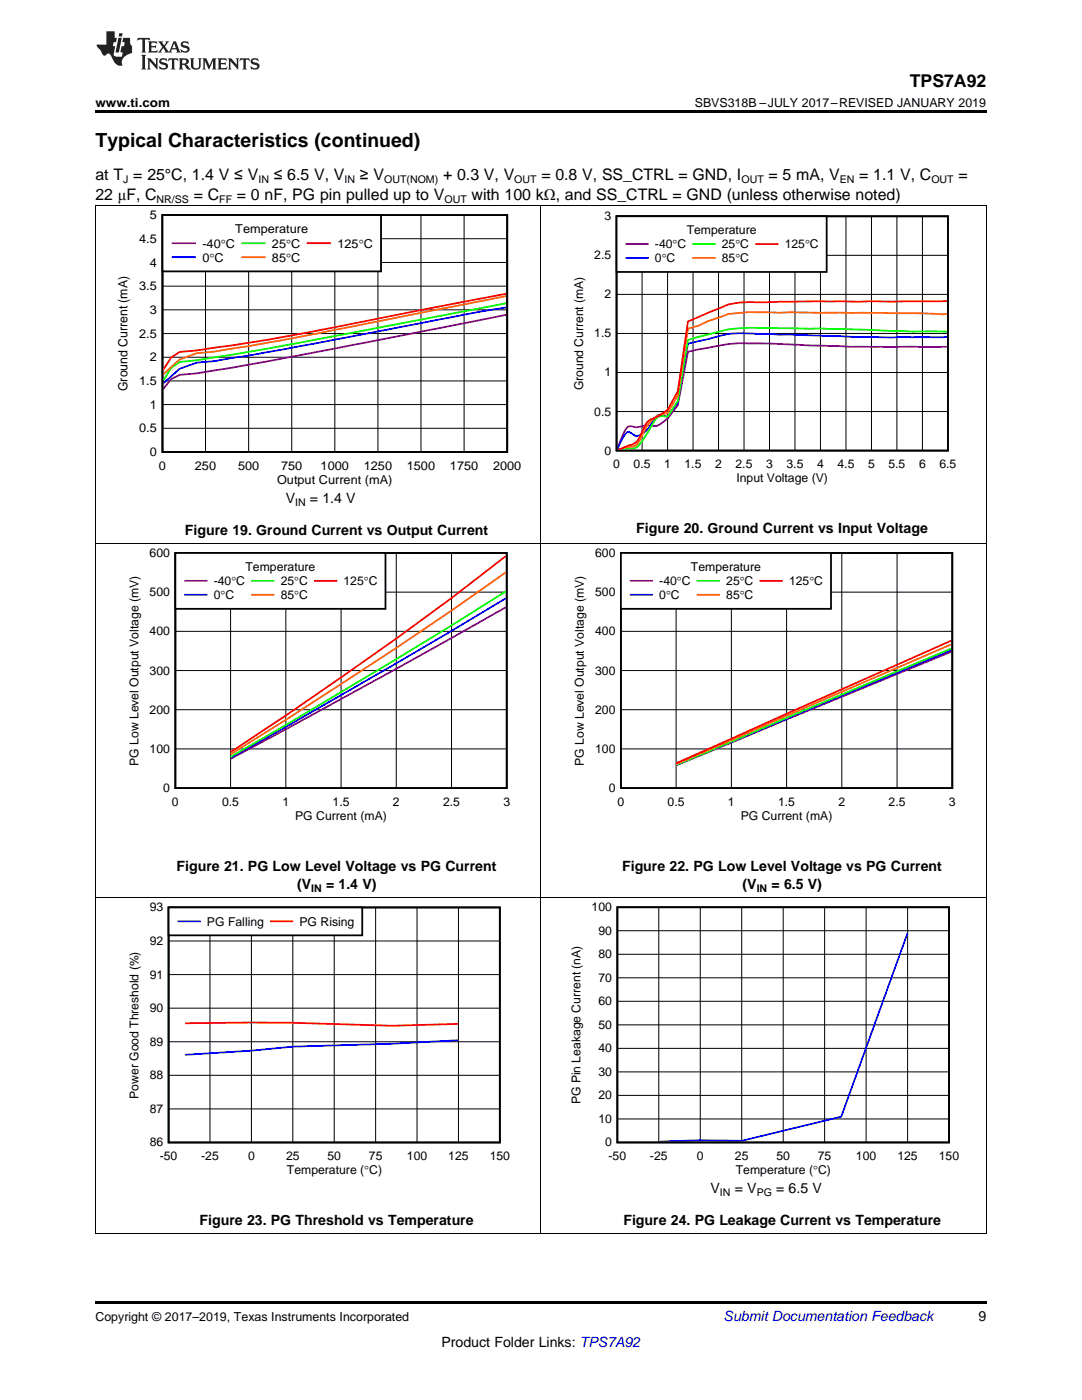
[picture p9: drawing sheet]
<svg xmlns="http://www.w3.org/2000/svg" width="216mm" height="279mm" viewBox="0 0 216 279" stroke-linecap="round" stroke-linejoin="round" font-family="sans-serif">
<defs><g id="words">
<text font-size="3.9" x="19" y="29.3">Typical Characteristics (continued)</text>
<text font-size="3.5" x="181.5" y="17.3">TPS7A92</text>
<g font-size="3.2">
<text x="19" y="36">at T = 25°C, 1.4 V ≤ V</text>
<text x="54.6" y="36">≤ 6.5 V, V</text>
<text x="71.8" y="36">≥ V</text>
<text x="88.4" y="36">+ 0.3 V, V</text>
<text x="108" y="36">= 0.8 V, SS_CTRL = GND, I</text>
<text x="153.4" y="36">= 5 mA, V</text>
<text x="171.4" y="36">= 1.1 V, C</text>
<text x="191.2" y="36">=</text>
<text x="19" y="39.9">22 μF, C</text>
<text x="38.7" y="39.9">= C</text>
<text x="47.3" y="39.9">= 0 nF, PG pin pulled up to V</text>
<text x="94.1" y="39.9">with 100 kΩ, and SS_CTRL = GND (unless otherwise noted)</text>
</g>
<g font-size="2.8">
<text x="57" y="100.4">V</text>
<text x="61.8" y="100.4">= 1.4 V</text>
<text x="36.9" y="106.8">Figure 19. Ground Current vs Output Current</text>
<text x="127" y="106.4">Figure 20. Ground Current vs Input Voltage</text>
<text x="35.2" y="173.8">Figure 21. PG Low Level Voltage vs PG Current</text>
<text x="124.1" y="173.8">Figure 22. PG Low Level Voltage vs PG Current</text>
<text x="59.3" y="177.5">(V</text>
<text x="65.1" y="177.5">= 1.4 V)</text>
<text x="148.2" y="177.5">(V</text>
<text x="154" y="177.5">= 6.5 V)</text>
<text x="141.8" y="238.2">V</text>
<text x="146.6" y="238.2">= V</text>
<text x="154.9" y="238.2">= 6.5 V</text>
<text x="39.8" y="244.5">Figure 23. PG Threshold vs Temperature</text>
<text x="124.4" y="244.5">Figure 24. PG Leakage Current vs Temperature</text>
<text x="195.3" y="263.6">9</text>
<text x="88.1" y="268.9">Product Folder Links: TPS7A92</text>
</g>
<text font-size="2.8" fill="#0000c8" x="144.4" y="263.6">Submit Documentation Feedback</text>
<g font-size="2.5">
<text x="19" y="21.4">www.ti.com</text>
<text x="138.6" y="21.4">SBVS318B –JULY 2017–REVISED JANUARY 2019</text>
<text x="25.5" y="78.1" transform="rotate(-90 25.5 78.1)">Ground Current (mA)</text>
<text x="19" y="263.6">Copyright © 2017–2019, Texas Instruments Incorporated</text>
</g>
<g font-size="2.4">
<text x="29.9" y="43.7">5</text>
<text x="46.9" y="46.6">Temperature</text>
<text x="120.6" y="44">3</text>
<text x="137" y="46.8">Temperature</text>
<text x="27.8" y="48.5">4.5</text>
<text x="29.9" y="53.2">4</text>
<text x="40.4" y="49.4">-40qC</text>
<text x="40.4" y="52.2">0qC</text>
<text x="54.3" y="49.4">25qC</text>
<text x="54.3" y="52.2">85qC</text>
<text x="67.3" y="49.4">125qC</text>
<text x="118.6" y="51.8">2.5</text>
<text x="130.7" y="49.6">-40qC</text>
<text x="130.7" y="52.3">0qC</text>
<text x="144" y="49.6">25qC</text>
<text x="144" y="52.3">85qC</text>
<text x="156.6" y="49.6">125qC</text>
<text x="27.8" y="57.9">3.5</text>
<text x="120.6" y="59.6">2</text>
<text x="29.9" y="62.6">3</text>
<text x="27.8" y="67.4">2.5</text>
<text x="118.6" y="67.3">1.5</text>
<text x="27.8" y="76.8">1.5</text>
<text x="29.9" y="72.1">2</text>
<text x="116.3" y="77.9" transform="rotate(-90 116.3 77.9)">Ground Current (mA)</text>
<text x="120.6" y="75.1">1</text>
<text x="29.9" y="81.5">1</text>
<text x="118.6" y="82.9">0.5</text>
<text x="27.8" y="86.3">0.5</text>
<text x="29.9" y="91">0</text>
<text x="31.7" y="93.8">0</text>
<text x="38.9" y="93.8">250</text>
<text x="47.5" y="93.8">500</text>
<text x="56.1" y="93.8">750</text>
<text x="64" y="93.8">1000</text>
<text x="72.6" y="93.8">1250</text>
<text x="81.2" y="93.8">1500</text>
<text x="89.8" y="93.8">1750</text>
<text x="98.4" y="93.8">2000</text>
<text x="120.6" y="90.7">0</text>
<text x="122.4" y="93.5">0</text>
<text x="126.4" y="93.5">0.5</text>
<text x="132.5" y="93.5">1</text>
<text x="136.6" y="93.5">1.5</text>
<text x="142.7" y="93.5">2</text>
<text x="146.8" y="93.5">2.5</text>
<text x="152.9" y="93.5">3</text>
<text x="156.9" y="93.5">3.5</text>
<text x="163" y="93.5">4</text>
<text x="167.1" y="93.5">4.5</text>
<text x="173.2" y="93.5">5</text>
<text x="177.3" y="93.5">5.5</text>
<text x="183.4" y="93.5">6</text>
<text x="187.5" y="93.5">6.5</text>
<text x="55.3" y="96.6">Output Current (mA)</text>
<text x="146.9" y="96.3">Input Voltage (V)</text>
<text x="29.9" y="111.2">600</text>
<text x="49" y="114">Temperature</text>
<text x="118.8" y="111.2">600</text>
<text x="137.9" y="114">Temperature</text>
<text x="29.9" y="119">500</text>
<text x="42.6" y="116.8">-40</text>
<text x="42.6" y="119.6">0qC</text>
<text x="46.2" y="116.8">qC</text>
<text x="56" y="116.8">25qC</text>
<text x="56" y="119.6">85qC</text>
<text x="68.6" y="116.8">125qC</text>
<text x="118.8" y="119">500</text>
<text x="131.5" y="116.8">-40</text>
<text x="131.5" y="119.6">0qC</text>
<text x="135.1" y="116.8">qC</text>
<text x="144.9" y="116.8">25qC</text>
<text x="144.9" y="119.6">85qC</text>
<text x="157.5" y="116.8">125qC</text>
<text x="29.9" y="126.8">400</text>
<text x="118.8" y="126.8">400</text>
<text x="29.9" y="134.6">300</text>
<text x="118.8" y="134.6">300</text>
<text x="29.9" y="142.4">200</text>
<text x="118.8" y="142.4">200</text>
<text x="27.6" y="152.8" transform="rotate(-90 27.6 152.8)">PG Low Level Output Voltage (mV)</text>
<text x="29.9" y="150.3">100</text>
<text x="116.5" y="152.8" transform="rotate(-90 116.5 152.8)">PG Low Level Output Voltage (mV)</text>
<text x="118.8" y="150.3">100</text>
<text x="32.6" y="158.1">0</text>
<text x="34.3" y="160.9">0</text>
<text x="44.3" y="160.9">0.5</text>
<text x="56.4" y="160.9">1</text>
<text x="66.4" y="160.9">1.5</text>
<text x="78.4" y="160.9">2</text>
<text x="88.4" y="160.9">2.5</text>
<text x="100.4" y="160.9">3</text>
<text x="121.5" y="158.1">0</text>
<text x="123.2" y="160.9">0</text>
<text x="133.2" y="160.9">0.5</text>
<text x="145.3" y="160.9">1</text>
<text x="155.3" y="160.9">1.5</text>
<text x="167.3" y="160.9">2</text>
<text x="177.3" y="160.9">2.5</text>
<text x="189.3" y="160.9">3</text>
<text x="58.9" y="163.6">PG Current (mA)</text>
<text x="147.8" y="163.6">PG Current (mA)</text>
<text x="29.9" y="181.9">93</text>
<text x="41.3" y="184.7">PG Falling</text>
<text x="59.8" y="184.7">PG Rising</text>
<text x="118.1" y="181.9">100</text>
<text x="29.9" y="188.6">92</text>
<text x="119.4" y="191.3">80</text>
<text x="119.4" y="186.5">90</text>
<text x="29.9" y="195.3">91</text>
<text x="119.4" y="195.9">70</text>
<text x="29.9" y="202">90</text>
<text x="119.4" y="200.6">60</text>
<text x="29.9" y="208.7">89</text>
<text x="119.4" y="205.3">50</text>
<text x="29.9" y="215.4">88</text>
<text x="119.4" y="214.7">30</text>
<text x="119.4" y="210">40</text>
<text x="27.6" y="219.3" transform="rotate(-90 27.6 219.3)">Power Good Threshold (%)</text>
<text x="115.8" y="220.4" transform="rotate(-90 115.8 220.4)">PG Pin Leakage Current (nA)</text>
<text x="119.4" y="219.4">20</text>
<text x="29.9" y="222.1">87</text>
<text x="119.4" y="224.1">10</text>
<text x="29.9" y="228.8">86</text>
<text x="31.9" y="231.6">-50</text>
<text x="40.1" y="231.6">-25</text>
<text x="49.5" y="231.6">0</text>
<text x="57.1" y="231.6">25</text>
<text x="65.3" y="231.6">50</text>
<text x="73.6" y="231.6">75</text>
<text x="81.2" y="231.6">100</text>
<text x="89.5" y="231.6">125</text>
<text x="97.7" y="231.6">150</text>
<text x="120.8" y="228.8">0</text>
<text x="121.4" y="231.6">-50</text>
<text x="129.7" y="231.6">-25</text>
<text x="139.1" y="231.6">0</text>
<text x="146.7" y="231.6">25</text>
<text x="154.9" y="231.6">50</text>
<text x="163.2" y="231.6">75</text>
<text x="170.8" y="231.6">100</text>
<text x="179.1" y="231.6">125</text>
<text x="187.3" y="231.6">150</text>
<text x="57.2" y="234.4">Temperature (qC)</text>
<text x="146.8" y="234.4">Temperature (qC)</text>
</g>
<g font-size="2.1">
<text x="24.6" y="36.6">J</text>
<text x="31.3" y="40.5">NR/SS</text>
<text x="43.7" y="40.5">FF</text>
<text x="51.6" y="36.6">IN</text>
<text x="68.8" y="36.6">IN</text>
<text x="76.7" y="36.6">OUT(NOM)</text>
<text x="88.7" y="40.5">OUT</text>
<text x="102.6" y="36.6">OUT</text>
<text x="148" y="36.6">OUT</text>
<text x="167.6" y="36.6">EN</text>
<text x="185.8" y="36.6">OUT</text>
<text x="58.9" y="101">IN</text>
<text x="62.1" y="178">IN</text>
<text x="151" y="178">IN</text>
<text x="143.7" y="238.7">IN</text>
<text x="151" y="238.7">PG</text>
</g>
</g></defs>
<path d="M19 246.2l.2 .1zM196.7 246.2l.1 .1zM19 259.7h177.8v.5h-177.8z" fill="#000"/>
<path d="M19.1 179.2v67.1M107.9 179.2v67.1M196.8 179.2v67.1M19 246.2h177.8" fill="none" stroke="#000" stroke-width=".2"/>
<path d="M25.3 180.1h76.4v54.8h-76.4z" fill-rule="evenodd" fill="#fff"/>
<path d="M33.6 181.1h66.1v46.9h-66.1z" fill="none" stroke="#000" stroke-width=".35"/>
<g fill="none" stroke="#000" stroke-width=".2">
<path d="M33.6 194.5h66.2M33.6 187.8h66.2M41.9 181.1v46.9M50.2 181.1v46.9M58.4 181.1v46.9M66.7 181.1v46.9M75 181.1v46.9M83.2 181.1v46.9M91.5 181.1v46.9M33.6 214.6h66.2M33.6 207.9h66.2M33.6 201.2h66.2"/>
<path d="M33.6 221.3h66.2"/>
</g>
<path d="M91.5 207.6l-13.2 .7-19.9 .6-8.2 .8-13.3 .8" fill="none" stroke="#00f" stroke-width=".35"/>
<path d="M36.9 204.2l21.5-.1 19.9 .6 13.2-.4" fill="none" stroke="#f00" stroke-width=".35"/>
<path d="M33.6 181.1h38.7v5.6h-38.7z" fill-rule="evenodd" fill="#fff"/>
<path d="M33.6 181.1h38.7v5.6h-38.7z" fill="none" stroke="#000" stroke-width=".35"/>
<path d="M35.6 183.9h4.3" fill="none" stroke="#00f" stroke-width=".35"/>
<path d="M54 183.9h4.3" fill="none" stroke="#f00" stroke-width=".35"/>
<path d="M113.5 180.1h77.8v54.8h-77.8z" fill-rule="evenodd" fill="#fff"/>
<path d="M123.2 181.1h66.2v46.9h-66.2z" fill="none" stroke="#000" stroke-width=".35"/>
<g fill="none" stroke="#000" stroke-width=".2">
<path d="M19.1 108.5v70.7M107.9 108.5v70.7M196.8 108.5v70.7M19 179.2h177.8M123.2 199.8h66.2M123.2 195.1h66.2M123.2 190.4h66.2M123.2 185.7h66.2M131.4 181.1v46.9M139.7 181.1v46.9M148 181.1v46.9M156.3 181.1v46.9"/>
<path d="M164.5 181.1v46.9M172.8 181.1v46.9M181.1 181.1v46.9M123.2 218.6h66.2M123.2 213.9h66.2M123.2 209.2h66.2M123.2 204.5h66.2M123.2 223.3h66.2"/>
</g>
<path d="M181.1 186.2l-13.2 36.7-19.9 4.8-8.3-.1-7.9 .2" fill="none" stroke="#00f" stroke-width=".35"/>
<path d="M25.3 109.4h76.4v54.8h-76.4z" fill-rule="evenodd" fill="#fff"/>
<path d="M35 110.4h66.1v46.9h-66.1z" fill="none" stroke="#000" stroke-width=".35"/>
<path d="M35 118.2h66.1M46 110.4v46.9M57 110.4v46.9M68.1 110.4v46.9M79.1 110.4v46.9M90.1 110.4v46.9M35 133.8h66.1M35 126h66.1M35 149.5h66.1M35 141.6h66.1" fill="none" stroke="#000" stroke-width=".2"/>
<path d="M100.9 121.2l-21.8 12.3-33.1 17.9" fill="none" stroke="#800080" stroke-width=".35"/>
<path d="M100.9 119.4a1733 1733 0 0 1-54.9 31.8" fill="none" stroke="#00f" stroke-width=".35"/>
<path d="M100.9 118a1553.3 1553.3 0 0 1-54.9 33" fill="none" stroke="#0f0" stroke-width=".35"/>
<path d="M100.9 114.2a988.5 988.5 0 0 1-54.9 36.3" fill="none" stroke="#f60" stroke-width=".35"/>
<path d="M100.9 111a754.1 754.1 0 0 1-54.9 39.1" fill="none" stroke="#f00" stroke-width=".35"/>
<path d="M35 110.4h41.9v11.1h-41.9z" fill-rule="evenodd" fill="#fff"/>
<path d="M35 110.4h41.9v11.1h-41.9z" fill="none" stroke="#000" stroke-width=".35"/>
<path d="M36.9 115.9h4.3" fill="none" stroke="#800080" stroke-width=".35"/>
<path d="M36.9 118.7h4.3" fill="none" stroke="#00f" stroke-width=".35"/>
<path d="M50.3 115.9h4.3" fill="none" stroke="#0f0" stroke-width=".35"/>
<path d="M50.3 118.7h4.3" fill="none" stroke="#f60" stroke-width=".35"/>
<path d="M62.8 115.9h4.3" fill="none" stroke="#f00" stroke-width=".35"/>
<path d="M114.2 109.4h76.4v54.8h-76.4z" fill-rule="evenodd" fill="#fff"/>
<path d="M123.9 110.4h66.1v46.9h-66.1z" fill="none" stroke="#000" stroke-width=".35"/>
<path d="M123.9 118.2h66.1M134.9 110.4v46.9M145.9 110.4v46.9M157 110.4v46.9M168 110.4v46.9M179 110.4v46.9M123.9 133.8h66.1M123.9 126h66.1M123.9 149.5h66.1M123.9 141.6h66.1" fill="none" stroke="#000" stroke-width=".2"/>
<path d="M189.8 130.1l-54.9 22.6" fill="none" stroke="#800080" stroke-width=".35"/>
<path d="M189.8 129.7l-54.9 23" fill="none" stroke="#00f" stroke-width=".35"/>
<path d="M189.8 129.4l-54.9 23.3" fill="none" stroke="#0f0" stroke-width=".35"/>
<path d="M189.8 128.6l-54.9 23.9" fill="none" stroke="#f60" stroke-width=".35"/>
<path d="M189.8 127.8l-54.9 24.5" fill="none" stroke="#f00" stroke-width=".35"/>
<path d="M123.9 110.4h41.9v11.1h-41.9z" fill-rule="evenodd" fill="#fff"/>
<path d="M123.9 110.4h41.9v11.1h-41.9z" fill="none" stroke="#000" stroke-width=".35"/>
<path d="M125.8 115.9h4.3" fill="none" stroke="#800080" stroke-width=".35"/>
<path d="M125.8 118.7h4.3" fill="none" stroke="#00f" stroke-width=".35"/>
<path d="M139.2 115.9h4.3" fill="none" stroke="#0f0" stroke-width=".35"/>
<path d="M139.2 118.7h4.3" fill="none" stroke="#f60" stroke-width=".35"/>
<path d="M151.7 115.9h4.3" fill="none" stroke="#f00" stroke-width=".35"/>
<g fill="none" stroke="#000" stroke-width=".2">
<path d="M19.1 41.1v67.4M32.4 57.1h68.8M32.4 52.4h68.8M32.4 47.6h68.8M41 42.9v47.3M49.6 42.9v47.3M58.2 42.9v47.3M66.8 42.9v47.3M75.4 42.9v47.3M84 42.9v47.3M92.6 42.9v47.3M107.9 41.1v67.4"/>
<path d="M196.8 41.1v67.4M32.4 76h68.8M32.4 71.3h68.8M32.4 66.6h68.8M32.4 61.8h68.8M32.4 85.5h68.8M32.4 80.7h68.8M19 108.5h177.8"/>
</g>
<path d="M32.4 42.9h68.8v47.3h-68.8z" fill="none" stroke="#000" stroke-width=".36"/>
<path d="M101 62.8l-3.2 .7a2359.8 2359.8 0 0 1-55.1 10.4l-3.4 .6-3.4 .3-1.8 .9-1.5 1.9" fill="none" stroke="#800080" stroke-width=".36"/>
<path d="M101 61.4l-3.2 .5a2416.3 2416.3 0 0 1-55.1 10.2l-3.4 .3-3.4 1.2-3.3 2.9" fill="none" stroke="#00f" stroke-width=".36"/>
<path d="M101 60.5l-34.2 6.6a632.4 632.4 0 0 1-27.5 4.8l-3.4 .3-1.8 1.2-1.5 2.6" fill="none" stroke="#0f0" stroke-width=".36"/>
<path d="M101 59.1l-27.3 5.4a677.7 677.7 0 0 1-31 5.7l-3.4 .3-3.4 1.2-3.3 3" fill="none" stroke="#f60" stroke-width=".36"/>
<path d="M101 58.6l-27.3 5.3a488.6 488.6 0 0 1-34.4 6l-3.4 .3-1.8 1.2-1.5 2.4" fill="none" stroke="#f00" stroke-width=".36"/>
<path d="M32.4 42.9h43.6v11.3h-43.6z" fill-rule="evenodd" fill="#fff"/>
<path d="M32.4 42.9h43.6v11.3h-43.6z" fill="none" stroke="#000" stroke-width=".36"/>
<path d="M34.4 48.5h4.5" fill="none" stroke="#800080" stroke-width=".36"/>
<path d="M34.4 51.3h4.5" fill="none" stroke="#00f" stroke-width=".36"/>
<path d="M48.3 48.5h4.5" fill="none" stroke="#0f0" stroke-width=".36"/>
<path d="M48.3 51.3h4.5" fill="none" stroke="#f60" stroke-width=".36"/>
<path d="M61.4 48.5h4.4" fill="none" stroke="#f00" stroke-width=".36"/>
<path d="M114 42.2h76.8v54.6h-76.8z" fill-rule="evenodd" fill="#fff"/>
<path d="M123 43.2h66.1v46.7h-66.1z" fill="none" stroke="#000" stroke-width=".35"/>
<g fill="none" stroke="#000" stroke-width=".2">
<path d="M123 58.8h66.1M123 51h66.1M128.1 43.2v46.7M133.2 43.2v46.7M138.3 43.2v46.7M143.4 43.2v46.7M148.5 43.2v46.7M153.5 43.2v46.7M158.6 43.2v46.7M163.7 43.2v46.7M168.8 43.2v46.7M173.9 43.2v46.7"/>
<path d="M179 43.2v46.7M184.1 43.2v46.7M123 74.3h66.1M123 66.5h66.1M123 82.1h66.1"/>
</g>
<path d="M189 69.2a620.4 620.4 0 0 1-37.5-.7 32.5 32.5 0 0 0-10.2 .9l-4 .8-2.1 10.7-2 2.6-.5 .4a3 3 0 0 1-3.4 1h-.2a6.4 6.4 0 0 1-3.4 .2h-.2a6.1 6.1 0 0 0-1.8 3.1l-.5 1.3" fill="none" stroke="#800080" stroke-width=".35"/>
<path d="M189 67.3a528.8 528.8 0 0 1-35.5-.7l-2 .1a22.6 22.6 0 0 0-10.2 1l-4 .9-2.1 11.8-2 2.8-.3-.1a1.61 1.61 0 0 0-2.5 .8 4.8 4.8 0 0 1-3.5 3.1l-.2-.1a1.8 1.8 0 0 0-1.6-.6l-.7 .9-1.2 2.4" fill="none" stroke="#00f" stroke-width=".35"/>
<path d="M189 66.2a224.2 224.2 0 0 1-17.1-.4l-8.2-.3h-10.2a32.8 32.8 0 0 0-12.2 1.2l-4 1.2-2.1 12.1-2 3.2-.3-.1a1.87 1.87 0 0 0-2.5 1.3 25.2 25.2 0 0 1-3.3 4.8 2.7 2.7 0 0 1-1.8 .3l-1.5 .3" fill="none" stroke="#0f0" stroke-width=".35"/>
<path d="M189 62.6l-.9 .1-6.1-.2-28.5-.2a39.8 39.8 0 0 0-8.1 .4l-4.1 1.4-2 .9-2 .6-2.1 13.3-2 3.6a5.8 5.8 0 0 0-4.9 4 4.5 4.5 0 0 1-1.8 2.6l-1.2 .1-1.7 .6" fill="none" stroke="#f60" stroke-width=".35"/>
<path d="M189 60.1h-25.3l-10.2 .2a35.2 35.2 0 0 0-8.1 .4l-8.1 3.5-2.1 13.9-2 3.7a13 13 0 0 1-3.7 2.1 11.1 11.1 0 0 0-2 3.5 3.2 3.2 0 0 1-2.4 1.6l-1.6 .8" fill="none" stroke="#f00" stroke-width=".35"/>
<path d="M123 43.2h42v11.1h-42z" fill-rule="evenodd" fill="#fff"/>
<path d="M123 43.2h42v11.1h-42z" fill="none" stroke="#000" stroke-width=".35"/>
<path d="M125 48.7h4.3" fill="none" stroke="#800080" stroke-width=".35"/>
<path d="M125 51.5h4.3" fill="none" stroke="#00f" stroke-width=".35"/>
<path d="M138.3 48.7h4.3" fill="none" stroke="#0f0" stroke-width=".35"/>
<path d="M138.3 51.5h4.3" fill="none" stroke="#f60" stroke-width=".35"/>
<path d="M150.9 48.7h4.3" fill="none" stroke="#f00" stroke-width=".35"/>
<path d="M19 41.1h177.8" fill="none" stroke="#000" stroke-width=".2"/>
<path d="M19 22h177.8v.5h-177.8z" fill="#000"/>
<g fill="#231f20">
<path d="M27.5 7.6l-.1 .5 .4-.2h.6v.1v2.1l-.2 .4h1l-.3-.4v-2.1l.1-.1h.5l.5 .2-.2-.5zM29.5 8.3l.2 .3v1.5l-.2 .4h1.8l.2-.6a1.04 1.04 0 0 1-1.3 .2v-.7h.6l.3 .2v-.6l-.3 .2h-.6v-.6l.8-.1 .4 .3-.2-.5zM31.5 8.3l.9 1.1-.9 1.1h.8l-.2-.2 .5-.7 .4 .7-.2 .2h1.5l-.1-.2 .1-.4h.9l.1 .4-.2 .2h1l-.3-.3-.7-1.9h-.5l-.9 2-.8-1 .9-1h-.8l.1 .3-.3 .5-.4-.6 .2-.2zM34.7 8.6l.4 1h-.7zM36.3 8.4a.63 .63 0 0 0-.2 .7 .63 .63 0 0 0 .6 .4l.6 .2 .1 .2a.75 .75 0 0 1-.7 .4 .75 .75 0 0 1-.6-.5l.1 .7 .1-.1a1.11 1.11 0 0 0 1.5-.6 1.13 1.13 0 0 0-1.2-.8l-.1-.4a1.04 1.04 0 0 1 1.2 .2l-.2-.5-.1 .1-.5-.2zM28.2 10.9l.2 .4v2.2l-.2 .4h1l-.3-.4v-2.2l.3-.4zM29.3 11.6l.3 .4v1.5l-.3 .4h.8l-.2-.4v-1.3l1.5 1.7v-1.9l.2-.4h-.7l.2 .4v.9l-1.1-1.3zM32 11.8a.62 .62 0 0 0-.2 .7 .62 .62 0 0 0 .6 .4l.6 .1 .1 .3a.76 .76 0 0 1-.7 .3 .76 .76 0 0 1-.6-.4l.1 .7 .1-.1a1.11 1.11 0 0 0 1.5-.6 1.13 1.13 0 0 0-1.2-.8l-.1-.4a1.04 1.04 0 0 1 1.2 .2l-.2-.6-.1 .1-.5-.1zM33.7 11.6l-.2 .6a.61 .61 0 0 1 .8-.3v1.6l-.2 .4h.9l-.2-.4v-1.6a.63 .63 0 0 1 .8 .3l-.2-.6zM35.6 11.6l.3 .4v1.5l-.3 .4h1l-.2-.2v-.8l.5 .2a.76 .76 0 0 0 1.2 .7l-1-1a.58 .58 0 0 0 .6-.5 .58 .58 0 0 0-.5-.6zM36.4 11.9h.1a.45 .45 0 0 1 .5 .1 .45 .45 0 0 1 .1 .5l-.7 .2zM37.9 11.6l.2 .2a2.17 2.17 0 0 0 .3 1.9 .99 .99 0 0 0 1.6-.6v-1.1l.2-.4h-.7l.2 .2a1.92 1.92 0 0 1-.2 1.8 .6 .6 0 0 1-.9-.5v-1.1l.2-.4zM40.4 11.6l.2 .4v1.5l-.2 .4h.7l-.2-.4v-1.4l.8 1.8 .8-1.8v1.4l-.2 .4h.9l-.2-.4v-1.5l.2-.4h-.8l-.6 1.5-.6-1.5zM43.4 11.6l.2 .4v1.5l-.2 .4h1.8l.2-.6a1.04 1.04 0 0 1-1.3 .1v-.6h.5l.4 .2v-.6l-.4 .2h-.5v-.7h.8l.3 .3-.1-.6zM45.5 11.6l.2 .4v1.5l-.2 .4h.7l-.2-.4v-1.3l1.5 1.7v-1.9l.2-.4h-.7l.2 .4v.9l-1.1-1.3zM47.9 11.6l-.1 .6a.61 .61 0 0 1 .8-.3v1.6l-.3 .4h1l-.3-.4 .1-1.6a.63 .63 0 0 1 .7 .3l-.1-.6zM50.2 11.8a.62 .62 0 0 0-.2 .7 .62 .62 0 0 0 .6 .4l.6 .1 .2 .3a.76 .76 0 0 1-.8 .3 .76 .76 0 0 1-.6-.4l.1 .7 .2-.1a1.11 1.11 0 0 0 1.5-.6 1.13 1.13 0 0 0-1.3-.8l-.1-.4a1.04 1.04 0 0 1 1.2 .2l-.1-.6-.2 .1-.5-.1z"/>
<path d="M21.2 6.3v2.6h-1.9l.1 .4 .7 .9a.91 .91 0 0 0 1 .8 .56 .56 0 0 1 .5-.3 .56 .56 0 0 1 .5 .3l.4 .8a1.53 1.53 0 0 0 1.9 1.2 1.54 1.54 0 0 1 1-2.1l.9-.3v-1.4a1.52 1.52 0 0 1-.3-1.6h-1.4l-.2 .8h.5l-.2 .8h-.4l-.2 1v.2l.4 .1-.2 .8a1.93 1.93 0 0 1-1.6-.3l.3-1.8h-.5l.2-.8h.4l.2-.8h-.4v-1.3zM23.6 7.6l-.6 2.9h.7l.6-2.9zM23.8 6.6l-.1 .7h.6l.2-.7z"/>
</g>
<use href="#words"/>
</svg>
